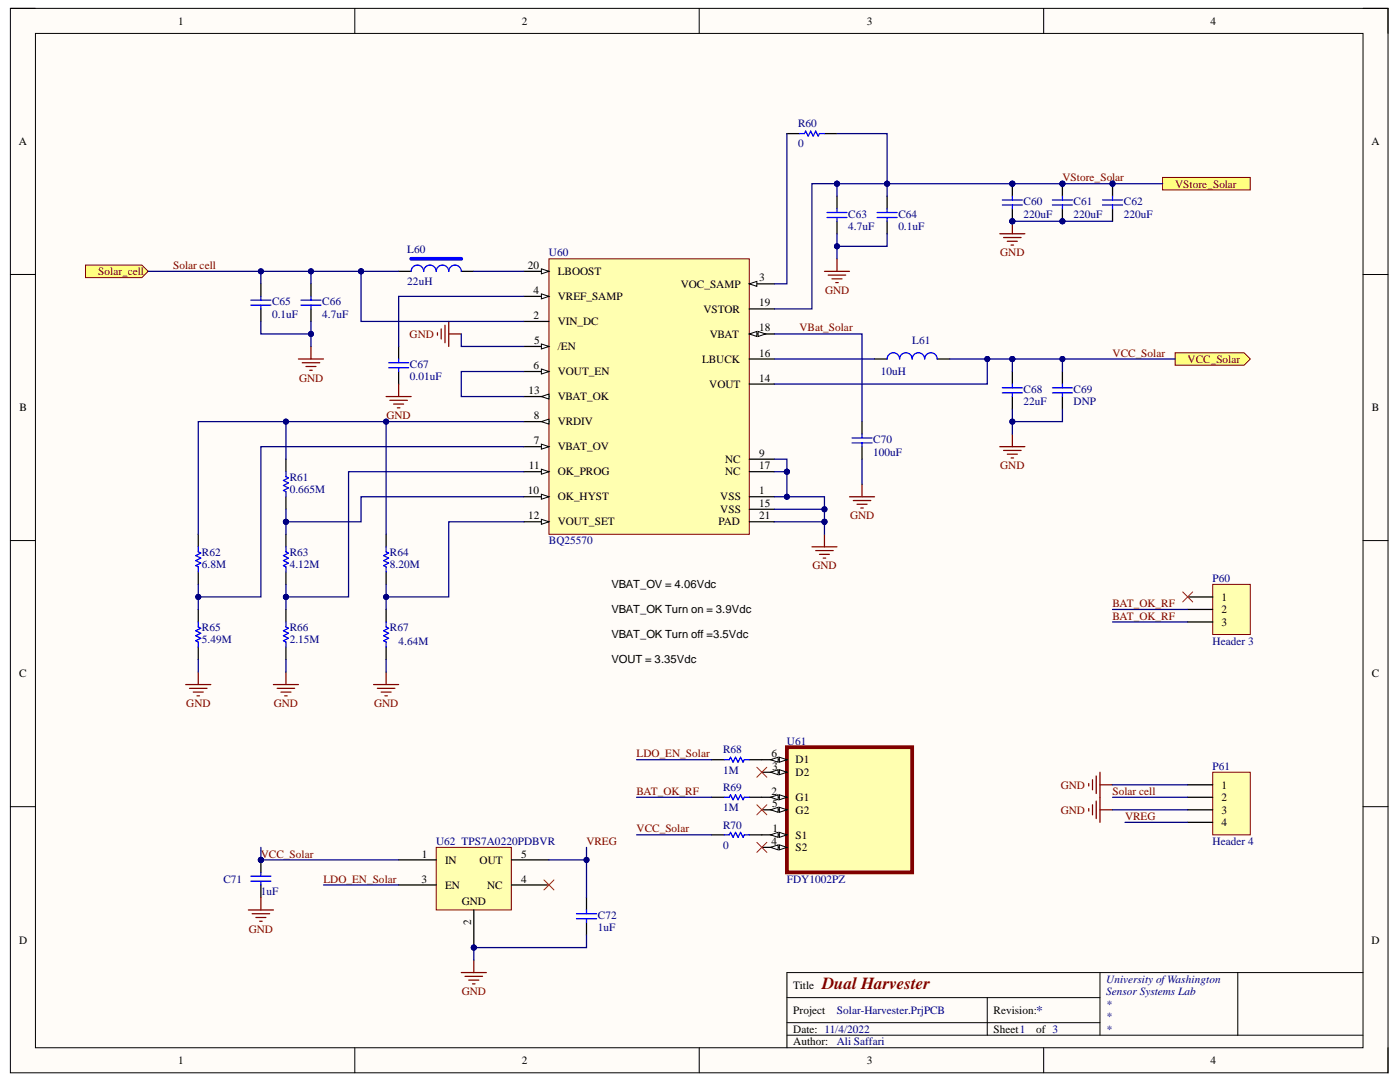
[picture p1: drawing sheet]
<svg xmlns="http://www.w3.org/2000/svg" width="279mm" height="216mm" viewBox="0 0 279 216" stroke-linecap="round" stroke-linejoin="round" font-family="sans-serif">
<defs><g id="words">
<text font-size="3.4" fill="#800000" x="164.1" y="197.3">Dual Harvester</text>
<text font-size="2.7" fill="#000080" x="206.8" y="202.5">*</text>
<g font-size="2.2">
<text x="35.6" y="4.9">1</text>
<text x="104.1" y="4.9">2</text>
<text x="173" y="4.9">3</text>
<text x="241.6" y="4.9">4</text>
<text x="3.8" y="29">A</text>
<text x="273.7" y="29">A</text>
<text x="105.4" y="53.7">20</text>
<text x="106.5" y="58.6">4</text>
<text x="111.3" y="54.9">LBOOST</text>
<text x="111.3" y="59.9">VREF_SAMP</text>
<text x="135.8" y="57.4">VOC_SAMP</text>
<text x="151.5" y="56.1">3</text>
<text x="106.5" y="63.6">2</text>
<text x="111.3" y="64.9">VIN_DC</text>
<text x="140.4" y="62.4">VSTOR</text>
<text x="151.5" y="61.1">19</text>
<text x="106.6" y="68.7">5</text>
<text x="111.3" y="69.9">/EN</text>
<text x="141.7" y="67.4">VBAT</text>
<text x="151.5" y="71.2">16</text>
<text x="151.5" y="66.1">18</text>
<text x="106.5" y="73.7">6</text>
<text x="111.3" y="74.9">VOUT_EN</text>
<text x="140.1" y="72.4">LBUCK</text>
<text x="141.6" y="77.4">VOUT</text>
<text x="151.5" y="76.1">14</text>
<text x="3.9" y="82.1">B</text>
<text x="105.5" y="78.6">13</text>
<text x="106.5" y="83.6">8</text>
<text x="111.3" y="79.9">VBAT_OK</text>
<text x="273.8" y="82.1">B</text>
<text x="106.5" y="88.6">7</text>
<text x="111.3" y="84.9">VRDIV</text>
<text x="111.3" y="89.9">VBAT_OV</text>
<text x="105.6" y="93.7">11</text>
<text x="111.3" y="94.9">OK_PROG</text>
<text x="144.7" y="94.9">NC</text>
<text x="144.7" y="92.4">NC</text>
<text x="151.5" y="93.7">17</text>
<text x="151.5" y="91.1">9</text>
<text x="105.4" y="98.6">10</text>
<text x="111.3" y="99.9">OK_HYST</text>
<text x="143.8" y="99.9">VSS</text>
<text x="151.5" y="101.1">15</text>
<text x="151.5" y="98.6">1</text>
<text x="105.4" y="103.6">12</text>
<text x="111.3" y="104.9">VOUT_SET</text>
<text x="143.4" y="104.9">PAD</text>
<text x="143.8" y="102.4">VSS</text>
<text x="151.5" y="103.6">21</text>
<text x="122.1" y="117.4">VBAT_OV = 4.06Vdc</text>
<text x="243.8" y="119.9">1</text>
<text x="122.1" y="122.4">VBAT_OK Turn on = 3.9Vdc</text>
<text x="243.8" y="122.4">2</text>
<text x="243.8" y="124.9">3</text>
<text x="122.1" y="127.4">VBAT_OK Turn off =3.5Vdc</text>
<text x="3.8" y="135.2">C</text>
<text x="122.1" y="132.4">VOUT = 3.35Vdc</text>
<text x="273.8" y="135.2">C</text>
<text x="154" y="151.1">6</text>
<text x="154.1" y="153.6">3</text>
<text x="158.8" y="152.3">D1</text>
<text x="158.8" y="154.8">D2</text>
<text x="154" y="158.6">2</text>
<text x="154.1" y="161.1">5</text>
<text x="158.8" y="159.9">G1</text>
<text x="243.8" y="157.4">1</text>
<text x="243.8" y="159.9">2</text>
<text x="154.2" y="166.1">1</text>
<text x="158.8" y="162.4">G2</text>
<text x="158.8" y="167.3">S1</text>
<text x="243.8" y="162.4">3</text>
<text x="243.8" y="164.9">4</text>
<text x="84.2" y="171.1">1</text>
<text x="88.8" y="172.3">IN</text>
<text x="95.7" y="172.3">OUT</text>
<text x="104" y="171.1">5</text>
<text x="154" y="168.6">4</text>
<text x="158.8" y="169.8">S2</text>
<text x="84.1" y="176.1">3</text>
<text x="88.8" y="177.3">EN</text>
<text x="97.2" y="177.3">NC</text>
<text x="104" y="176.1">4</text>
<text x="92.2" y="180.6">GND</text>
<text x="94.1" y="184.6" transform="rotate(-90 94.1 184.6)">2</text>
<text x="3.8" y="188.3">D</text>
<text x="273.7" y="188.3">D</text>
<text x="158.3" y="197.3">Title</text>
<text x="158.3" y="202.3">Project</text>
<text x="198.3" y="202.3">Revision:</text>
<text x="158.3" y="208.6">Author:</text>
<text x="158.3" y="206.1">Date: 11/4/2022</text>
<text x="198.3" y="206.1">Sheet1</text>
<text x="206.8" y="206.1">of 3</text>
<text x="35.6" y="212.3">1</text>
<text x="104.1" y="212.3">2</text>
<text x="173" y="212.3">3</text>
<text x="241.6" y="212.3">4</text>
</g>
<g font-size="2.2" fill="#000080">
<text x="159.3" y="29.4">0</text>
<text x="159.3" y="25.4">R60</text>
<text x="204.3" y="40.9">C60</text>
<text x="214.3" y="40.9">C61</text>
<text x="224.3" y="40.9">C62</text>
<text x="169.3" y="45.9">4.7uF</text>
<text x="169.3" y="43.4">C63</text>
<text x="179.3" y="45.9">0.1uF</text>
<text x="179.3" y="43.4">C64</text>
<text x="204.3" y="43.4">220uF</text>
<text x="214.3" y="43.4">220uF</text>
<text x="224.3" y="43.4">220uF</text>
<text x="81.3" y="50.4">L60</text>
<text x="109.5" y="51.2">U60</text>
<text x="81.3" y="56.9">22uH</text>
<text x="54.3" y="63.4">0.1uF</text>
<text x="54.3" y="60.9">C65</text>
<text x="64.3" y="63.4">4.7uF</text>
<text x="64.3" y="60.9">C66</text>
<text x="182" y="68.7">L61</text>
<text x="81.8" y="75.9">0.01uF</text>
<text x="81.8" y="73.4">C67</text>
<text x="175.8" y="74.9">10uH</text>
<text x="204.3" y="80.9">22uF</text>
<text x="204.3" y="78.4">C68</text>
<text x="214.3" y="80.9">DNP</text>
<text x="214.3" y="78.4">C69</text>
<text x="174.3" y="88.4">C70</text>
<text x="57.8" y="95.9">R61</text>
<text x="174.3" y="90.9">100uF</text>
<text x="57.8" y="98.4">0.665M</text>
<text x="40.3" y="113.4">6.8M</text>
<text x="40.3" y="110.9">R62</text>
<text x="57.8" y="113.4">4.12M</text>
<text x="57.8" y="110.9">R63</text>
<text x="77.8" y="113.4">8.20M</text>
<text x="77.8" y="110.9">R64</text>
<text x="109.5" y="108.6">BQ25570</text>
<text x="242" y="116.1">P60</text>
<text x="40.3" y="125.9">R65</text>
<text x="57.8" y="125.9">R66</text>
<text x="77.8" y="125.9">R67</text>
<text x="40.3" y="128.4">5.49M</text>
<text x="57.8" y="128.4">2.15M</text>
<text x="79.6" y="128.6">4.64M</text>
<text x="242" y="128.6">Header 3</text>
<text x="157" y="148.6">U61</text>
<text x="144.3" y="154.4">1M</text>
<text x="144.3" y="150.3">R68</text>
<text x="242" y="153.6">P61</text>
<text x="144.3" y="161.8">1M</text>
<text x="144.3" y="157.8">R69</text>
<text x="144.3" y="165.4">R70</text>
<text x="87" y="168.6">U62 TPS7A0220PDBVR</text>
<text x="144.3" y="169.3">0</text>
<text x="242" y="168.6">Header 4</text>
<text x="44.6" y="176.1">C71</text>
<text x="52.1" y="178.6">1uF</text>
<text x="157" y="176.1">FDY1002PZ</text>
<text x="119.3" y="185.8">1uF</text>
<text x="119.3" y="183.3">C72</text>
<text x="220.8" y="196.1">University ofWashington</text>
<text x="167" y="202.3">Solar-Harvester.PrjPCB</text>
<text x="220.8" y="198.6">Sensor Systems Lab</text>
<text x="220.8" y="201.1">*</text>
<text x="220.8" y="203.6">*</text>
<text x="167" y="208.6">Ali Saffari</text>
<text x="220.8" y="206.1">*</text>
</g>
<g font-size="2.2" fill="#800000">
<text x="212" y="36.1">VStore_Solar</text>
<text x="234.5" y="37.4">VStore_Solar</text>
<text x="34.6" y="53.7">Solar cell</text>
<text x="199.6" y="51.2">GND</text>
<text x="19.6" y="54.9">Solar_cell</text>
<text x="164.6" y="58.6">GND</text>
<text x="81.8" y="67.4">GND</text>
<text x="159.5" y="66.1">VBat_Solar</text>
<text x="222" y="71.2">VCC_Solar</text>
<text x="59.7" y="76.1">GND</text>
<text x="237" y="72.4">VCC_Solar</text>
<text x="77.1" y="83.6">GND</text>
<text x="199.6" y="93.7">GND</text>
<text x="169.6" y="103.6">GND</text>
<text x="162.2" y="113.6">GND</text>
<text x="222" y="123.6">BAT_OK_RF</text>
<text x="222" y="121.1">BAT_OK_RF</text>
<text x="37.2" y="141.1">GND</text>
<text x="54.6" y="141.1">GND</text>
<text x="74.6" y="141.1">GND</text>
<text x="127" y="151.1">LDO_EN_Solar</text>
<text x="127" y="158.6">BAT_OK_RF</text>
<text x="211.7" y="157.4">GND</text>
<text x="222" y="158.6">Solar cell</text>
<text x="127" y="166.1">VCC_Solar</text>
<text x="211.7" y="162.4">GND</text>
<text x="224.5" y="163.6">VREG</text>
<text x="52.1" y="171.1">VCC_Solar</text>
<text x="117" y="168.6">VREG</text>
<text x="64.5" y="176.1">LDO_EN_Solar</text>
<text x="49.7" y="186.1">GND</text>
<text x="92.2" y="198.6">GND</text>
</g>
</g></defs>
<path d="M2.1 1.7h274.9v212.4h-274.9z" fill-rule="evenodd" fill="#fffcf8"/>
<path d="M2.1 1.7h274.9v212.4h-274.9z" fill="none" stroke="#000" stroke-width=".2"/>
<path d="M7.1 6.7h264.9v202.4h-264.9z" fill-rule="evenodd" fill="#fffcf8"/>
<g fill="none" stroke="#000" stroke-width=".2">
<path d="M2.1 1.7h5M7.1 6.7h264.9v202.4h-264.9zM70.8 1.7v5M139.5 1.7v5M208.3 1.7v5M272 1.7h5v5M2.1 54.8h5M272 54.8h5M2.1 107.9h5M272 107.9h5M2.1 161h5M272 161h5"/>
<path d="M157 199.1h62.5M197 199.1v7.5M219.5 194.1v12.5M247 194.1v12.5M272 194.1h-115v15M70.8 209.1v5M139.5 209.1v5M157 206.6h115M157 204.1h62.5M208.3 209.1v5M277 209.1v5"/>
</g>
<path d="M157 26.7h2.5M164.5 26.7h2.5" fill="none" stroke="#000" stroke-width=".25"/>
<path d="M159.5 26.7h1l.3-.5 .5 1 .5-1 .5 1 .5-1 .5 1 .2-.5h1" fill="none" stroke="#00f" stroke-width=".25"/>
<circle cx="212" cy="36.7" r=".5" fill="#000080"/>
<circle cx="212" cy="36.7" r=".5" fill="none" stroke="#000080" stroke-width=".2"/>
<path d="M199.5 46.6h5M200.3 47.4h3.5M201 48.1h2M201.8 48.9h.5M202 44.2v2.4" fill="none" stroke="#800000" stroke-width=".25"/>
<circle cx="202" cy="44.2" r=".5" fill="#000080"/>
<circle cx="202" cy="44.2" r=".5" fill="none" stroke="#000080" stroke-width=".2"/>
<circle cx="202" cy="44.2" r=".5" fill="#000080"/>
<circle cx="202" cy="44.2" r=".5" fill="none" stroke="#000080" stroke-width=".2"/>
<circle cx="202" cy="36.7" r=".5" fill="#000080"/>
<circle cx="202" cy="36.7" r=".5" fill="none" stroke="#000080" stroke-width=".2"/>
<path d="M202 41.7v2.5" fill="none" stroke="#000" stroke-width=".25"/>
<circle cx="202" cy="44.2" r=".5" fill="#000080"/>
<circle cx="202" cy="44.2" r=".5" fill="none" stroke="#000080" stroke-width=".2"/>
<path d="M202 36.7v2.5" fill="none" stroke="#000" stroke-width=".25"/>
<circle cx="202" cy="36.7" r=".5" fill="#000080"/>
<circle cx="202" cy="36.7" r=".5" fill="none" stroke="#000080" stroke-width=".2"/>
<path d="M200 39.9h4M202 39.2v.7M200 40.9h4M202 40.9v.8" fill="none" stroke="#00f" stroke-width=".25"/>
<circle cx="222" cy="36.7" r=".5" fill="#000080"/>
<circle cx="222" cy="36.7" r=".5" fill="none" stroke="#000080" stroke-width=".2"/>
<path d="M222 36.7v2.5M222 41.7v2.5" fill="none" stroke="#000" stroke-width=".25"/>
<circle cx="222" cy="36.7" r=".5" fill="#000080"/>
<circle cx="222" cy="36.7" r=".5" fill="none" stroke="#000080" stroke-width=".2"/>
<path d="M220 39.9h4M222 39.2v.7M220 40.9h4M222 40.9v.8" fill="none" stroke="#00f" stroke-width=".25"/>
<circle cx="212" cy="44.2" r=".5" fill="#000080"/>
<circle cx="212" cy="44.2" r=".5" fill="none" stroke="#000080" stroke-width=".2"/>
<circle cx="212" cy="36.7" r=".5" fill="#000080"/>
<circle cx="212" cy="36.7" r=".5" fill="none" stroke="#000080" stroke-width=".2"/>
<path d="M212 41.7v2.5" fill="none" stroke="#000" stroke-width=".25"/>
<circle cx="212" cy="44.2" r=".5" fill="#000080"/>
<circle cx="212" cy="44.2" r=".5" fill="none" stroke="#000080" stroke-width=".2"/>
<path d="M212 36.7v2.5" fill="none" stroke="#000" stroke-width=".25"/>
<circle cx="212" cy="36.7" r=".5" fill="#000080"/>
<circle cx="212" cy="36.7" r=".5" fill="none" stroke="#000080" stroke-width=".2"/>
<g fill="none" stroke="#00f" stroke-width=".25">
<path d="M210 39.9h4M212 39.2v.7M50.1 59.9h4M52.1 59.1v.8M60.1 59.9h4M62.1 59.1v.8M82.1 54.1a1.25 1.25 0 0 1 1.2-1.2 1.25 1.25 0 0 1 1.3 1.2 1.25 1.25 0 0 1 1.2-1.2 1.25 1.25 0 0 1 1.3 1.2 1.25 1.25 0 0 1 1.2-1.2 1.25 1.25 0 0 1 1.3 1.2 1.25 1.25 0 0 1 1.2-1.2 1.25 1.25 0 0 1 1.3 1.2M165 42.4h4M165 43.4h4M167 41.7v.7M167 43.4v.8M175 42.4h4"/>
<path d="M175 43.4h4M177 41.7v.7M177 43.4v.8M210 40.9h4M212 40.9v.8M50.1 60.9h4M52.1 60.9v.7M60.1 60.9h4M62.1 60.9v.7M177 71.6a1.25 1.25 0 0 1 1.3-1.2 1.25 1.25 0 0 1 1.2 1.2 1.25 1.25 0 0 1 1.3-1.2 1.25 1.25 0 0 1 1.2 1.2 1.25 1.25 0 0 1 1.3-1.2 1.25 1.25 0 0 1 1.2 1.2 1.25 1.25 0 0 1 1.3-1.2 1.25 1.25 0 0 1 1.2 1.2"/>
</g>
<path d="M167 39.2v2.5M177 39.2v2.5M52.1 56.6v2.5M62.1 56.6v2.5M79.6 54.1h2.5M92.1 54.1h2.5M167 44.2v2.4M177 44.2v2.4M52.1 61.6v2.5M62.1 61.6v2.5M174.5 71.6h2.5M187 71.6h2.5" fill="none" stroke="#000" stroke-width=".25"/>
<g fill="none" stroke="#800000" stroke-width=".25">
<path d="M164.5 54.1h5M165.3 54.9h3.5M166 55.6h2M166.8 56.4h.5M167 51.6v2.5M59.6 71.6h5M60.3 72.4h3.5M61.1 73.1h2M61.8 73.9h.5M62.1 69.1v2.5M87.3 66.4v.5M88.1 65.6v2"/>
<path d="M88.8 64.9v3.5M89.6 64.1v5M89.6 66.6h2.5"/>
</g>
<path d="M82.1 51.6h10" fill="none" stroke="#00f" stroke-width=".75"/>
<path d="M109.6 51.6h39.9v55h-39.9z" fill-rule="evenodd" fill="#ffffb0"/>
<path d="M109.6 51.6h39.9v55h-39.9z" fill="none" stroke="#800000" stroke-width=".2"/>
<path d="M104.5 54.1h5.1" fill="none" stroke="#000" stroke-width=".25"/>
<path d="M108 53.6l1.6 .5-1.6 .5z" fill="#f8fcff"/>
<path d="M108 53.6l1.6 .5-1.6 .5z" fill="none" stroke="#000" stroke-width=".2"/>
<path d="M104.5 59.1h5.1" fill="none" stroke="#000" stroke-width=".25"/>
<path d="M108 58.6l1.6 .5-1.6 .5z" fill="#f8fcff"/>
<path d="M108 58.6l1.6 .5-1.6 .5z" fill="none" stroke="#000" stroke-width=".2"/>
<path d="M104.5 64.1h5.1M104.5 69.1h5.1" fill="none" stroke="#000" stroke-width=".25"/>
<path d="M108 68.6l1.6 .5-1.6 .5z" fill="#f8fcff"/>
<path d="M108 68.6l1.6 .5-1.6 .5z" fill="none" stroke="#000" stroke-width=".2"/>
<path d="M104.5 74.1h5.1" fill="none" stroke="#000" stroke-width=".25"/>
<path d="M108 73.6l1.6 .5-1.6 .5z" fill="#f8fcff"/>
<path d="M108 73.6l1.6 .5-1.6 .5z" fill="none" stroke="#000" stroke-width=".2"/>
<path d="M104.5 79.1h5.1" fill="none" stroke="#000" stroke-width=".25"/>
<path d="M108 79.1l1.6-.5v1z" fill="#f8fcff"/>
<path d="M108 79.1l1.6-.5v1z" fill="none" stroke="#000" stroke-width=".2"/>
<path d="M104.5 84.1h5.1" fill="none" stroke="#000" stroke-width=".25"/>
<path d="M108 84.1l1.6-.5v1z" fill="#f8fcff"/>
<path d="M108 84.1l1.6-.5v1z" fill="none" stroke="#000" stroke-width=".2"/>
<path d="M104.5 89.1h5.1" fill="none" stroke="#000" stroke-width=".25"/>
<path d="M108 88.6l1.6 .5-1.6 .5z" fill="#f8fcff"/>
<path d="M108 88.6l1.6 .5-1.6 .5z" fill="none" stroke="#000" stroke-width=".2"/>
<path d="M104.5 94.1h5.1" fill="none" stroke="#000" stroke-width=".25"/>
<path d="M108 93.6l1.6 .5-1.6 .5z" fill="#f8fcff"/>
<path d="M108 93.6l1.6 .5-1.6 .5z" fill="none" stroke="#000" stroke-width=".2"/>
<path d="M104.5 99.1h5.1" fill="none" stroke="#000" stroke-width=".25"/>
<path d="M108 98.6l1.6 .5-1.6 .5z" fill="#f8fcff"/>
<path d="M108 98.6l1.6 .5-1.6 .5z" fill="none" stroke="#000" stroke-width=".2"/>
<path d="M104.5 104.1h5.1" fill="none" stroke="#000" stroke-width=".25"/>
<path d="M108 103.6l1.6 .5-1.6 .5z" fill="#f8fcff"/>
<path d="M108 103.6l1.6 .5-1.6 .5z" fill="none" stroke="#000" stroke-width=".2"/>
<path d="M149.5 76.6h5M149.5 71.6h5M149.5 66.6h5M149.5 99.1h5M149.5 94.1h5M149.5 91.6h5M149.5 104.1h5M149.5 101.6h5" fill="none" stroke="#000" stroke-width=".25"/>
<path d="M149.5 66.6l1.5-.5v1z" fill="#f8fcff"/>
<path d="M149.5 66.6l1.5-.5v1z" fill="none" stroke="#000" stroke-width=".2"/>
<path d="M151.3 66.1l1.5 .5-1.5 .5z" fill="#f8fcff"/>
<path d="M151.3 66.1l1.5 .5-1.5 .5z" fill="none" stroke="#000" stroke-width=".2"/>
<path d="M149.5 56.6h5M149.5 61.6h5" fill="none" stroke="#000" stroke-width=".25"/>
<path d="M149.5 56.6l1.5-.5v1z" fill="#f8fcff"/>
<path d="M149.5 56.6l1.5-.5v1z" fill="none" stroke="#000" stroke-width=".2"/>
<g fill="none" stroke="#000" stroke-width=".25">
<path d="M202 74.1v2.5M202 79.1v2.5M212 74.1v2.5M212 79.1v2.5M57.1 91.6v2.5M57.1 99.1v2.5M172 84.1v2.5M172 89.1v2.5M39.6 106.6v2.5M39.6 114.1v2.5M57.1 106.6v2.5M57.1 114.1v2.5"/>
<path d="M77.1 106.6v2.5M77.1 114.1v2.5M39.6 121.6v2.5M39.6 129.1v2.5M57.1 121.6v2.5M57.1 129.1v2.5M77.1 121.6v2.5M77.1 129.1v2.5"/>
</g>
<g fill="none" stroke="#00f" stroke-width=".25">
<path d="M200 77.4h4M200 78.4h4M202 76.6v.8M202 78.4v.7M210 77.4h4M210 78.4h4M212 76.6v.8M212 78.4v.7M57.1 94.1v1l.5 .3-1 .5 1 .5-1 .5 1 .5-1 .5 .5 .2v1M170 87.4h4M170 88.4h4M172 86.6v.8"/>
<path d="M172 88.4v.7M39.6 109.1v1l.5 .3-1 .5 1 .5-1 .5 1 .5-1 .5 .5 .2v1M57.1 109.1v1l.5 .3-1 .5 1 .5-1 .5 1 .5-1 .5 .5 .2v1M77.1 109.1v1l.5 .3-1 .5 1 .5-1 .5 1 .5-1 .5 .5 .2v1M39.6 124.1v1l.5 .3-1 .5 1 .5-1 .5 1 .5-1 .5 .5 .2v1M57.1 124.1v1l.5 .3-1 .5 1 .5-1 .5 1 .5-1 .5 .5 .2v1M77.1 124.1v1l.5 .3-1 .5 1 .5-1 .5 1 .5-1 .5 .5 .2v1"/>
</g>
<g fill="none" stroke="#800000" stroke-width=".25">
<path d="M169.5 99.1h5M170.3 99.9h3.5M172 96.6v2.5M199.5 89.1h5M200.3 89.9h3.5M201 90.6h2M201.8 91.4h.5M202 86.6v2.5M162 109.1h5M162.8 109.9h3.5M163.5 110.6h2M164.3 111.4h.5"/>
<path d="M164.5 106.6v2.5M171 100.6h2M171.8 101.4h.5M37.1 136.6h5M37.8 137.3h3.5M38.6 138.1h2M39.3 138.8h.5M39.6 134.1v2.5M54.6 136.6h5M55.3 137.3h3.5M56.1 138.1h2M56.8 138.8h.5"/>
<path d="M57.1 134.1v2.5M74.6 136.6h5M75.3 137.3h3.5M76.1 138.1h2M76.8 138.8h.5M77.1 134.1v2.5"/>
</g>
<path d="M17.1 52.9h11.2l1.3 1.2-1.3 1.3h-11.2z" fill-rule="evenodd" fill="#ffff80"/>
<path d="M17.1 52.9h11.2l1.3 1.2-1.3 1.3h-11.2z" fill="none" stroke="#800000" stroke-width=".2"/>
<path d="M234.5 70.4h13.8l1.2 1.2-1.2 1.3h-13.8z" fill-rule="evenodd" fill="#ffff80"/>
<path d="M234.5 70.4h13.8l1.2 1.2-1.2 1.3h-13.8z" fill="none" stroke="#800000" stroke-width=".2"/>
<path d="M232 35.4h17.5v2.5h-17.5z" fill-rule="evenodd" fill="#ffff80"/>
<path d="M232 35.4h17.5v2.5h-17.5z" fill="none" stroke="#800000" stroke-width=".2"/>
<path d="M242 116.6h7.5v10h-7.5z" fill-rule="evenodd" fill="#ffffb0"/>
<path d="M242 116.6h7.5v10h-7.5z" fill="none" stroke="#800000" stroke-width=".2"/>
<path d="M237 119.1h5M237 121.6h5M237 124.1h5M117 179.1v2.5M117 184.1v2.5" fill="none" stroke="#000" stroke-width=".25"/>
<path d="M236 118.1l2 2M238 118.1l-2 2" fill="none" stroke="#f00" stroke-width=".2"/>
<path d="M92.1 194.1h5M92.8 194.8h3.5M93.6 195.6h2M94.3 196.3h.5M94.6 191.6v2.5" fill="none" stroke="#800000" stroke-width=".25"/>
<path d="M115 182.3h4.1M115 183.3h4.1M117 181.6v.7M117 183.3v.8" fill="none" stroke="#00f" stroke-width=".25"/>
<circle cx="94.6" cy="189.1" r=".5" fill="#000080"/>
<circle cx="94.6" cy="189.1" r=".5" fill="none" stroke="#000080" stroke-width=".2"/>
<path d="M87.1 169.1h15v12.5h-15z" fill-rule="evenodd" fill="#ffffb0"/>
<path d="M87.1 169.1h15v12.5h-15z" fill="none" stroke="#800000" stroke-width=".2"/>
<path d="M79.6 171.6h7.5M79.6 176.6h7.5M102.1 171.6h7.5M102.1 176.6h7.5M94.6 181.6v7.5" fill="none" stroke="#000" stroke-width=".25"/>
<circle cx="94.6" cy="189.1" r=".5" fill="#000080"/>
<circle cx="94.6" cy="189.1" r=".5" fill="none" stroke="#000080" stroke-width=".2"/>
<path d="M108.6 175.6l2 2M110.6 175.6l-2 2" fill="none" stroke="#f00" stroke-width=".2"/>
<circle cx="52.1" cy="171.6" r=".5" fill="#000080"/>
<circle cx="52.1" cy="171.6" r=".5" fill="none" stroke="#000080" stroke-width=".2"/>
<path d="M52.1 171.6v2.5M52.1 176.6v2.5" fill="none" stroke="#000" stroke-width=".25"/>
<circle cx="52.1" cy="171.6" r=".5" fill="#000080"/>
<circle cx="52.1" cy="171.6" r=".5" fill="none" stroke="#000080" stroke-width=".2"/>
<path d="M50.1 174.8h4M50.1 175.8h4M52.1 174.1v.7M52.1 175.8v.8" fill="none" stroke="#00f" stroke-width=".25"/>
<path d="M52.1 179.1v2.5M49.6 181.6h5M50.3 182.3h3.5M51.1 183.1h2M51.8 183.8h.5" fill="none" stroke="#800000" stroke-width=".25"/>
<circle cx="52.1" cy="171.6" r=".5" fill="#000080"/>
<circle cx="52.1" cy="171.6" r=".5" fill="none" stroke="#000080" stroke-width=".2"/>
<path d="M157 149.1h25v25h-25z" fill-rule="evenodd" fill="#ffffb0"/>
<path d="M157 149.1h25v25h-25z" fill="none" stroke="#800000" stroke-width=".75"/>
<path d="M152 151.6h5" fill="none" stroke="#000" stroke-width=".25"/>
<path d="M155.5 151.1l1.5 .5-1.5 .5z" fill="#f8fcff"/>
<path d="M155.5 151.1l1.5 .5-1.5 .5z" fill="none" stroke="#000" stroke-width=".2"/>
<path d="M153.8 151.6l1.5-.5v1z" fill="#f8fcff"/>
<path d="M153.8 151.6l1.5-.5v1z" fill="none" stroke="#000" stroke-width=".2"/>
<path d="M152 154.1h5" fill="none" stroke="#000" stroke-width=".25"/>
<path d="M155.5 153.6l1.5 .5-1.5 .5z" fill="#f8fcff"/>
<path d="M155.5 153.6l1.5 .5-1.5 .5z" fill="none" stroke="#000" stroke-width=".2"/>
<path d="M153.8 154.1l1.5-.5v1z" fill="#f8fcff"/>
<path d="M153.8 154.1l1.5-.5v1z" fill="none" stroke="#000" stroke-width=".2"/>
<path d="M152 159.1h5" fill="none" stroke="#000" stroke-width=".25"/>
<path d="M155.5 158.6l1.5 .5-1.5 .5z" fill="#f8fcff"/>
<path d="M155.5 158.6l1.5 .5-1.5 .5z" fill="none" stroke="#000" stroke-width=".2"/>
<path d="M153.8 159.1l1.5-.5v1z" fill="#f8fcff"/>
<path d="M153.8 159.1l1.5-.5v1z" fill="none" stroke="#000" stroke-width=".2"/>
<path d="M152 161.6h5" fill="none" stroke="#000" stroke-width=".25"/>
<path d="M155.5 161.1l1.5 .5-1.5 .5z" fill="#f8fcff"/>
<path d="M155.5 161.1l1.5 .5-1.5 .5z" fill="none" stroke="#000" stroke-width=".2"/>
<path d="M153.8 161.6l1.5-.5v1z" fill="#f8fcff"/>
<path d="M153.8 161.6l1.5-.5v1z" fill="none" stroke="#000" stroke-width=".2"/>
<path d="M152 166.6h5" fill="none" stroke="#000" stroke-width=".25"/>
<path d="M155.5 166.1l1.5 .5-1.5 .5z" fill="#f8fcff"/>
<path d="M155.5 166.1l1.5 .5-1.5 .5z" fill="none" stroke="#000" stroke-width=".2"/>
<path d="M153.8 166.6l1.5-.5v1z" fill="#f8fcff"/>
<path d="M153.8 166.6l1.5-.5v1z" fill="none" stroke="#000" stroke-width=".2"/>
<path d="M152 169.1h5" fill="none" stroke="#000" stroke-width=".25"/>
<path d="M155.5 168.6l1.5 .5-1.5 .5z" fill="#f8fcff"/>
<path d="M155.5 168.6l1.5 .5-1.5 .5z" fill="none" stroke="#000" stroke-width=".2"/>
<path d="M153.8 169.1l1.5-.5v1z" fill="#f8fcff"/>
<path d="M153.8 169.1l1.5-.5v1z" fill="none" stroke="#000" stroke-width=".2"/>
<path d="M151 153.1l2 2M153 153.1l-2 2M151 160.6l2 2M151 168.1l2 2M153 160.6l-2 2M153 168.1l-2 2" fill="none" stroke="#f00" stroke-width=".2"/>
<path d="M142 151.6h2.5M142 159.1h2.5M149.5 151.6h2.5M149.5 159.1h2.5M142 166.6h2.5M149.5 166.6h2.5" fill="none" stroke="#000" stroke-width=".25"/>
<path d="M144.5 151.6h1l.3-.5 .5 1 .5-1 .5 1 .5-1 .5 1 .2-.5h1M144.5 159.1h1l.3-.5 .5 1 .5-1 .5 1 .5-1 .5 1 .2-.5h1M144.5 166.6h1l.3-.5 .5 1 .5-1 .5 1 .5-1 .5 1 .2-.5h1" fill="none" stroke="#00f" stroke-width=".25"/>
<path d="M242 154.1h7.5v12.5h-7.5z" fill-rule="evenodd" fill="#ffffb0"/>
<path d="M242 154.1h7.5v12.5h-7.5z" fill="none" stroke="#800000" stroke-width=".2"/>
<path d="M79.6 69.1v2.5M79.6 74.1v2.5M237 156.6h5M237 159.1h5M237 161.6h5M237 164.1h5" fill="none" stroke="#000" stroke-width=".25"/>
<path d="M217.3 156.3v.5M218 155.6v2M218.8 154.8v3.5M218.8 159.8v3.5M219.5 154.1v10M219.5 156.6h2.5M217.3 161.3v.5M218 160.6v2M219.5 161.6h2.5" fill="none" stroke="#800000" stroke-width=".25"/>
<path d="M77.6 72.4h4M77.6 73.4h4M79.6 71.6v.8M79.6 73.4v.7" fill="none" stroke="#00f" stroke-width=".25"/>
<path d="M167 36.7h10" fill="none" stroke="#000080" stroke-width=".25"/>
<circle cx="167" cy="36.7" r=".5" fill="#000080"/>
<circle cx="167" cy="36.7" r=".5" fill="none" stroke="#000080" stroke-width=".2"/>
<circle cx="177" cy="36.7" r=".5" fill="#000080"/>
<circle cx="177" cy="36.7" r=".5" fill="none" stroke="#000080" stroke-width=".2"/>
<path d="M177 36.7h25" fill="none" stroke="#000080" stroke-width=".25"/>
<circle cx="177" cy="36.7" r=".5" fill="#000080"/>
<circle cx="177" cy="36.7" r=".5" fill="none" stroke="#000080" stroke-width=".2"/>
<circle cx="202" cy="36.7" r=".5" fill="#000080"/>
<circle cx="202" cy="36.7" r=".5" fill="none" stroke="#000080" stroke-width=".2"/>
<path d="M167 36.7v2.5" fill="none" stroke="#000080" stroke-width=".25"/>
<circle cx="167" cy="36.7" r=".5" fill="#000080"/>
<circle cx="167" cy="36.7" r=".5" fill="none" stroke="#000080" stroke-width=".2"/>
<path d="M157 26.7v29.9h-2.5M202 44.2h20" fill="none" stroke="#000080" stroke-width=".25"/>
<circle cx="202" cy="44.2" r=".5" fill="#000080"/>
<circle cx="202" cy="44.2" r=".5" fill="none" stroke="#000080" stroke-width=".2"/>
<circle cx="212" cy="44.2" r=".5" fill="#000080"/>
<circle cx="212" cy="44.2" r=".5" fill="none" stroke="#000080" stroke-width=".2"/>
<path d="M177 46.6v2.6h-10" fill="none" stroke="#000080" stroke-width=".25"/>
<circle cx="167" cy="49.1" r=".5" fill="#000080"/>
<circle cx="167" cy="49.1" r=".5" fill="none" stroke="#000080" stroke-width=".2"/>
<path d="M167 36.7h-5v24.9h-7.5" fill="none" stroke="#000080" stroke-width=".25"/>
<circle cx="167" cy="36.7" r=".5" fill="#000080"/>
<circle cx="167" cy="36.7" r=".5" fill="none" stroke="#000080" stroke-width=".2"/>
<path d="M72.1 54.1h7.5M94.6 54.1h9.9" fill="none" stroke="#000080" stroke-width=".25"/>
<circle cx="72.1" cy="54.1" r=".5" fill="#000080"/>
<circle cx="72.1" cy="54.1" r=".5" fill="none" stroke="#000080" stroke-width=".2"/>
<path d="M29.6 54.1h22.5" fill="none" stroke="#000080" stroke-width=".25"/>
<circle cx="52.1" cy="54.1" r=".5" fill="#000080"/>
<circle cx="52.1" cy="54.1" r=".5" fill="none" stroke="#000080" stroke-width=".2"/>
<path d="M62.1 54.1v2.5" fill="none" stroke="#000080" stroke-width=".25"/>
<circle cx="62.1" cy="54.1" r=".5" fill="#000080"/>
<circle cx="62.1" cy="54.1" r=".5" fill="none" stroke="#000080" stroke-width=".2"/>
<path d="M72.1 54.1v10h32.4" fill="none" stroke="#000080" stroke-width=".25"/>
<circle cx="72.1" cy="54.1" r=".5" fill="#000080"/>
<circle cx="72.1" cy="54.1" r=".5" fill="none" stroke="#000080" stroke-width=".2"/>
<path d="M104.5 59.1h-24.9v10M52.1 64.1v2.5h10" fill="none" stroke="#000080" stroke-width=".25"/>
<circle cx="62.1" cy="66.6" r=".5" fill="#000080"/>
<circle cx="62.1" cy="66.6" r=".5" fill="none" stroke="#000080" stroke-width=".2"/>
<path d="M92.1 66.6v2.5h12.4M154.5 71.6h20M189.5 71.6h7.5" fill="none" stroke="#000080" stroke-width=".25"/>
<circle cx="197" cy="71.6" r=".5" fill="#000080"/>
<circle cx="197" cy="71.6" r=".5" fill="none" stroke="#000080" stroke-width=".2"/>
<path d="M202 71.6h10v2.5" fill="none" stroke="#000080" stroke-width=".25"/>
<circle cx="202" cy="71.6" r=".5" fill="#000080"/>
<circle cx="202" cy="71.6" r=".5" fill="none" stroke="#000080" stroke-width=".2"/>
<circle cx="212" cy="71.6" r=".5" fill="#000080"/>
<circle cx="212" cy="71.6" r=".5" fill="none" stroke="#000080" stroke-width=".2"/>
<path d="M202 71.6v2.5" fill="none" stroke="#000080" stroke-width=".25"/>
<circle cx="202" cy="71.6" r=".5" fill="#000080"/>
<circle cx="202" cy="71.6" r=".5" fill="none" stroke="#000080" stroke-width=".2"/>
<path d="M202 71.6h-5v5h-42.5" fill="none" stroke="#000080" stroke-width=".25"/>
<circle cx="202" cy="71.6" r=".5" fill="#000080"/>
<circle cx="202" cy="71.6" r=".5" fill="none" stroke="#000080" stroke-width=".2"/>
<circle cx="197" cy="71.6" r=".5" fill="#000080"/>
<circle cx="197" cy="71.6" r=".5" fill="none" stroke="#000080" stroke-width=".2"/>
<path d="M154.5 66.6h17.5v17.5M212 81.6v2.5h-10" fill="none" stroke="#000080" stroke-width=".25"/>
<circle cx="202" cy="84.1" r=".5" fill="#000080"/>
<circle cx="202" cy="84.1" r=".5" fill="none" stroke="#000080" stroke-width=".2"/>
<path d="M57.1 84.1v7.5" fill="none" stroke="#000080" stroke-width=".25"/>
<circle cx="57.1" cy="84.1" r=".5" fill="#000080"/>
<circle cx="57.1" cy="84.1" r=".5" fill="none" stroke="#000080" stroke-width=".2"/>
<path d="M154.5 91.6h2.5v2.5" fill="none" stroke="#000080" stroke-width=".25"/>
<circle cx="157" cy="94.1" r=".5" fill="#000080"/>
<circle cx="157" cy="94.1" r=".5" fill="none" stroke="#000080" stroke-width=".2"/>
<path d="M154.5 94.1h2.5M172 91.6v5" fill="none" stroke="#000080" stroke-width=".25"/>
<circle cx="157" cy="94.1" r=".5" fill="#000080"/>
<circle cx="157" cy="94.1" r=".5" fill="none" stroke="#000080" stroke-width=".2"/>
<path d="M77.1 84.1v22.5" fill="none" stroke="#000080" stroke-width=".25"/>
<circle cx="77.1" cy="84.1" r=".5" fill="#000080"/>
<circle cx="77.1" cy="84.1" r=".5" fill="none" stroke="#000080" stroke-width=".2"/>
<path d="M157 94.1v5" fill="none" stroke="#000080" stroke-width=".25"/>
<circle cx="157" cy="94.1" r=".5" fill="#000080"/>
<circle cx="157" cy="94.1" r=".5" fill="none" stroke="#000080" stroke-width=".2"/>
<circle cx="157" cy="99.1" r=".5" fill="#000080"/>
<circle cx="157" cy="99.1" r=".5" fill="none" stroke="#000080" stroke-width=".2"/>
<path d="M104.5 99.1h-32.4v5h-15" fill="none" stroke="#000080" stroke-width=".25"/>
<circle cx="57.1" cy="104.1" r=".5" fill="#000080"/>
<circle cx="57.1" cy="104.1" r=".5" fill="none" stroke="#000080" stroke-width=".2"/>
<path d="M154.5 101.6h10" fill="none" stroke="#000080" stroke-width=".25"/>
<circle cx="164.5" cy="101.6" r=".5" fill="#000080"/>
<circle cx="164.5" cy="101.6" r=".5" fill="none" stroke="#000080" stroke-width=".2"/>
<path d="M57.1 101.6v2.5" fill="none" stroke="#000080" stroke-width=".25"/>
<circle cx="57.1" cy="104.1" r=".5" fill="#000080"/>
<circle cx="57.1" cy="104.1" r=".5" fill="none" stroke="#000080" stroke-width=".2"/>
<path d="M104.5 89.1h-52.4v30h-12.5" fill="none" stroke="#000080" stroke-width=".25"/>
<circle cx="39.6" cy="119.1" r=".5" fill="#000080"/>
<circle cx="39.6" cy="119.1" r=".5" fill="none" stroke="#000080" stroke-width=".2"/>
<path d="M154.5 104.1h10" fill="none" stroke="#000080" stroke-width=".25"/>
<circle cx="164.5" cy="104.1" r=".5" fill="#000080"/>
<circle cx="164.5" cy="104.1" r=".5" fill="none" stroke="#000080" stroke-width=".2"/>
<path d="M164.5 104.1v2.5" fill="none" stroke="#000080" stroke-width=".25"/>
<circle cx="164.5" cy="104.1" r=".5" fill="#000080"/>
<circle cx="164.5" cy="104.1" r=".5" fill="none" stroke="#000080" stroke-width=".2"/>
<path d="M57.1 104.1v2.5" fill="none" stroke="#000080" stroke-width=".25"/>
<circle cx="57.1" cy="104.1" r=".5" fill="#000080"/>
<circle cx="57.1" cy="104.1" r=".5" fill="none" stroke="#000080" stroke-width=".2"/>
<path d="M104.5 94.1h-34.9v25h-12.5" fill="none" stroke="#000080" stroke-width=".25"/>
<circle cx="57.1" cy="119.1" r=".5" fill="#000080"/>
<circle cx="57.1" cy="119.1" r=".5" fill="none" stroke="#000080" stroke-width=".2"/>
<path d="M77.1 116.6v2.5" fill="none" stroke="#000080" stroke-width=".25"/>
<circle cx="77.1" cy="119.1" r=".5" fill="#000080"/>
<circle cx="77.1" cy="119.1" r=".5" fill="none" stroke="#000080" stroke-width=".2"/>
<path d="M57.1 116.6v2.5" fill="none" stroke="#000080" stroke-width=".25"/>
<circle cx="57.1" cy="119.1" r=".5" fill="#000080"/>
<circle cx="57.1" cy="119.1" r=".5" fill="none" stroke="#000080" stroke-width=".2"/>
<path d="M57.1 119.1v2.5" fill="none" stroke="#000080" stroke-width=".25"/>
<circle cx="57.1" cy="119.1" r=".5" fill="#000080"/>
<circle cx="57.1" cy="119.1" r=".5" fill="none" stroke="#000080" stroke-width=".2"/>
<path d="M202 36.7h30M39.6 131.6v2.5M57.1 131.6v2.5M77.1 131.6v2.5" fill="none" stroke="#000080" stroke-width=".25"/>
<circle cx="202" cy="36.7" r=".5" fill="#000080"/>
<circle cx="202" cy="36.7" r=".5" fill="none" stroke="#000080" stroke-width=".2"/>
<circle cx="212" cy="36.7" r=".5" fill="#000080"/>
<circle cx="212" cy="36.7" r=".5" fill="none" stroke="#000080" stroke-width=".2"/>
<circle cx="222" cy="36.7" r=".5" fill="#000080"/>
<circle cx="222" cy="36.7" r=".5" fill="none" stroke="#000080" stroke-width=".2"/>
<path d="M104.5 84.1h-64.9v22.5" fill="none" stroke="#000080" stroke-width=".25"/>
<circle cx="77.1" cy="84.1" r=".5" fill="#000080"/>
<circle cx="77.1" cy="84.1" r=".5" fill="none" stroke="#000080" stroke-width=".2"/>
<circle cx="57.1" cy="84.1" r=".5" fill="#000080"/>
<circle cx="57.1" cy="84.1" r=".5" fill="none" stroke="#000080" stroke-width=".2"/>
<path d="M72.1 54.1h-20v2.5" fill="none" stroke="#000080" stroke-width=".25"/>
<circle cx="72.1" cy="54.1" r=".5" fill="#000080"/>
<circle cx="72.1" cy="54.1" r=".5" fill="none" stroke="#000080" stroke-width=".2"/>
<circle cx="62.1" cy="54.1" r=".5" fill="#000080"/>
<circle cx="62.1" cy="54.1" r=".5" fill="none" stroke="#000080" stroke-width=".2"/>
<circle cx="52.1" cy="54.1" r=".5" fill="#000080"/>
<circle cx="52.1" cy="54.1" r=".5" fill="none" stroke="#000080" stroke-width=".2"/>
<path d="M104.5 104.1h-14.9v15h-12.5v2.5" fill="none" stroke="#000080" stroke-width=".25"/>
<circle cx="77.1" cy="119.1" r=".5" fill="#000080"/>
<circle cx="77.1" cy="119.1" r=".5" fill="none" stroke="#000080" stroke-width=".2"/>
<path d="M154.5 99.1h10v5" fill="none" stroke="#000080" stroke-width=".25"/>
<circle cx="157" cy="99.1" r=".5" fill="#000080"/>
<circle cx="157" cy="99.1" r=".5" fill="none" stroke="#000080" stroke-width=".2"/>
<circle cx="164.5" cy="101.6" r=".5" fill="#000080"/>
<circle cx="164.5" cy="101.6" r=".5" fill="none" stroke="#000080" stroke-width=".2"/>
<circle cx="164.5" cy="104.1" r=".5" fill="#000080"/>
<circle cx="164.5" cy="104.1" r=".5" fill="none" stroke="#000080" stroke-width=".2"/>
<path d="M167 26.7h10v12.5" fill="none" stroke="#000080" stroke-width=".25"/>
<circle cx="177" cy="36.7" r=".5" fill="#000080"/>
<circle cx="177" cy="36.7" r=".5" fill="none" stroke="#000080" stroke-width=".2"/>
<path d="M39.6 116.6v5" fill="none" stroke="#000080" stroke-width=".25"/>
<circle cx="39.6" cy="119.1" r=".5" fill="#000080"/>
<circle cx="39.6" cy="119.1" r=".5" fill="none" stroke="#000080" stroke-width=".2"/>
<path d="M62.1 64.1v5" fill="none" stroke="#000080" stroke-width=".25"/>
<circle cx="62.1" cy="66.6" r=".5" fill="#000080"/>
<circle cx="62.1" cy="66.6" r=".5" fill="none" stroke="#000080" stroke-width=".2"/>
<path d="M167 46.6v5" fill="none" stroke="#000080" stroke-width=".25"/>
<circle cx="167" cy="49.1" r=".5" fill="#000080"/>
<circle cx="167" cy="49.1" r=".5" fill="none" stroke="#000080" stroke-width=".2"/>
<path d="M202 81.6v5" fill="none" stroke="#000080" stroke-width=".25"/>
<circle cx="202" cy="84.1" r=".5" fill="#000080"/>
<circle cx="202" cy="84.1" r=".5" fill="none" stroke="#000080" stroke-width=".2"/>
<path d="M104.5 74.1h-12.4v5h12.4M222 121.6h15M222 124.1h15M117 186.6v2.5h-22.4v2.5" fill="none" stroke="#000080" stroke-width=".25"/>
<circle cx="94.6" cy="189.1" r=".5" fill="#000080"/>
<circle cx="94.6" cy="189.1" r=".5" fill="none" stroke="#000080" stroke-width=".2"/>
<path d="M109.6 171.6h7.4" fill="none" stroke="#000080" stroke-width=".25"/>
<circle cx="117" cy="171.6" r=".5" fill="#000080"/>
<circle cx="117" cy="171.6" r=".5" fill="none" stroke="#000080" stroke-width=".2"/>
<path d="M117 169.1v10" fill="none" stroke="#000080" stroke-width=".25"/>
<circle cx="117" cy="171.6" r=".5" fill="#000080"/>
<circle cx="117" cy="171.6" r=".5" fill="none" stroke="#000080" stroke-width=".2"/>
<path d="M52.1 169.1v2.5h27.5" fill="none" stroke="#000080" stroke-width=".25"/>
<circle cx="52.1" cy="171.6" r=".5" fill="#000080"/>
<circle cx="52.1" cy="171.6" r=".5" fill="none" stroke="#000080" stroke-width=".2"/>
<path d="M212 71.6h22.5M127 159.1h15M127 151.6h15M64.6 176.6h15M127 166.6h15" fill="none" stroke="#000080" stroke-width=".25"/>
<circle cx="212" cy="71.6" r=".5" fill="#000080"/>
<circle cx="212" cy="71.6" r=".5" fill="none" stroke="#000080" stroke-width=".2"/>
<path d="M222 159.1h15M222 156.6h15M222 161.6h15M224.5 164.1h12.5" fill="none" stroke="#000080" stroke-width=".25"/>
<path d="M77.1 79.1h5M77.8 79.9h3.5M79.6 76.6v2.5M78.6 80.6h2M79.3 81.4h.5" fill="none" stroke="#800000" stroke-width=".25"/>
<use href="#words"/>
</svg>
